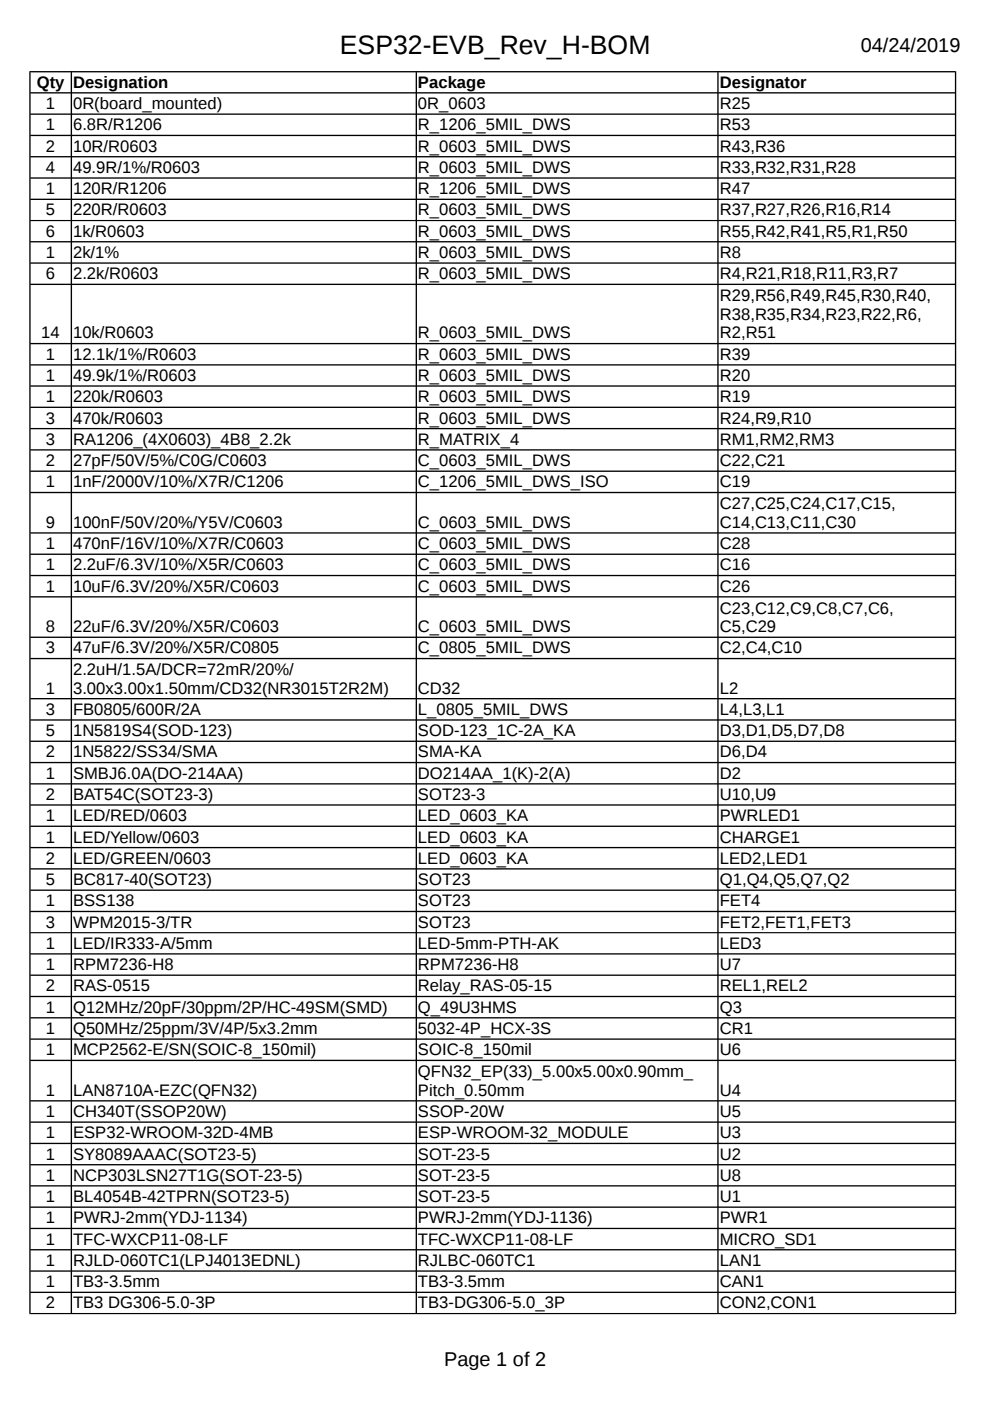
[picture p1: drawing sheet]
<svg xmlns="http://www.w3.org/2000/svg" width="210mm" height="297mm" viewBox="0 0 210 297" stroke-linecap="round" stroke-linejoin="round" font-family="sans-serif">
<defs><g id="words">
<text font-size="5.6" x="72.1" y="11.5">ESP32-EVB_Rev_H-BOM</text>
<g font-size="4.2">
<text x="182.5" y="11">04/24/2019</text>
<text x="94.2" y="289.6">Page 1 of 2</text>
</g>
<g font-size="3.5">
<text x="7.8" y="18.6">Qty</text>
<text x="9.7" y="23.1">1</text>
<text x="15.5" y="18.6">Designation</text>
<text x="15.5" y="23.1">0R(board_mounted)</text>
<text x="88.6" y="18.6">Package</text>
<text x="88.6" y="23.1">0R_0603</text>
<text x="152.6" y="18.6">Designator</text>
<text x="152.6" y="23.1">R25</text>
<text x="9.7" y="27.6">1</text>
<text x="15.5" y="27.6">6.8R/R1206</text>
<text x="88.6" y="27.6">R_1206_5MIL_DWS</text>
<text x="152.6" y="27.6">R53</text>
<text x="9.7" y="32.1">2</text>
<text x="15.5" y="32.1">10R/R0603</text>
<text x="88.6" y="32.1">R_0603_5MIL_DWS</text>
<text x="152.6" y="32.1">R43,R36</text>
<text x="9.7" y="36.7">4</text>
<text x="9.7" y="41.2">1</text>
<text x="15.5" y="36.7">49.9R/1%/R0603</text>
<text x="15.5" y="41.2">120R/R1206</text>
<text x="88.6" y="36.7">R_0603_5MIL_DWS</text>
<text x="88.6" y="41.2">R_1206_5MIL_DWS</text>
<text x="152.6" y="36.7">R33,R32,R31,R28</text>
<text x="152.6" y="41.2">R47</text>
<text x="9.7" y="45.7">5</text>
<text x="15.5" y="45.7">220R/R0603</text>
<text x="88.6" y="45.7">R_0603_5MIL_DWS</text>
<text x="152.6" y="45.7">R37,R27,R26,R16,R14</text>
<text x="9.7" y="50.2">6</text>
<text x="15.5" y="50.2">1k/R0603</text>
<text x="88.6" y="50.2">R_0603_5MIL_DWS</text>
<text x="152.6" y="50.2">R55,R42,R41,R5,R1,R50</text>
<text x="9.7" y="54.7">1</text>
<text x="9.7" y="59.2">6</text>
<text x="15.5" y="54.7">2k/1%</text>
<text x="15.5" y="59.2">2.2k/R0603</text>
<text x="88.6" y="54.7">R_0603_5MIL_DWS</text>
<text x="88.6" y="59.2">R_0603_5MIL_DWS</text>
<text x="152.6" y="54.7">R8</text>
<text x="152.6" y="59.2">R4,R21,R18,R11,R3,R7</text>
<text x="152.6" y="63.9">R29,R56,R49,R45,R30,R40,</text>
<text x="8.7" y="71.8">14</text>
<text x="15.5" y="71.8">10k/R0603</text>
<text x="88.6" y="71.8">R_0603_5MIL_DWS</text>
<text x="152.6" y="67.8">R38,R35,R34,R23,R22,R6,</text>
<text x="152.6" y="71.8">R2,R51</text>
<text x="9.7" y="76.3">1</text>
<text x="15.5" y="76.3">12.1k/1%/R0603</text>
<text x="88.6" y="76.3">R_0603_5MIL_DWS</text>
<text x="152.6" y="76.3">R39</text>
<text x="9.7" y="80.8">1</text>
<text x="15.5" y="80.8">49.9k/1%/R0603</text>
<text x="88.6" y="80.8">R_0603_5MIL_DWS</text>
<text x="152.6" y="80.8">R20</text>
<text x="9.7" y="85.3">1</text>
<text x="9.7" y="89.8">3</text>
<text x="15.5" y="85.3">220k/R0603</text>
<text x="15.5" y="89.8">470k/R0603</text>
<text x="88.6" y="85.3">R_0603_5MIL_DWS</text>
<text x="88.6" y="89.8">R_0603_5MIL_DWS</text>
<text x="152.6" y="85.3">R19</text>
<text x="152.6" y="89.8">R24,R9,R10</text>
<text x="9.7" y="94.3">3</text>
<text x="15.5" y="94.3">RA1206_(4X0603)_4B8_2.2k</text>
<text x="88.6" y="94.3">R_MATRIX_4</text>
<text x="152.6" y="94.3">RM1,RM2,RM3</text>
<text x="9.7" y="98.8">2</text>
<text x="15.5" y="98.8">27pF/50V/5%/C0G/C0603</text>
<text x="88.6" y="98.8">C_0603_5MIL_DWS</text>
<text x="152.6" y="98.8">C22,C21</text>
<text x="9.7" y="103.3">1</text>
<text x="15.5" y="103.3">1nF/2000V/10%/X7R/C1206</text>
<text x="88.6" y="103.3">C_1206_5MIL_DWS_ISO</text>
<text x="152.6" y="103.3">C19</text>
<text x="152.6" y="108">C27,C25,C24,C17,C15,</text>
<text x="9.7" y="111.9">9</text>
<text x="15.5" y="111.9">100nF/50V/20%/Y5V/C0603</text>
<text x="88.6" y="111.9">C_0603_5MIL_DWS</text>
<text x="152.6" y="111.9">C14,C13,C11,C30</text>
<text x="9.7" y="116.4">1</text>
<text x="15.5" y="116.4">470nF/16V/10%/X7R/C0603</text>
<text x="88.6" y="116.4">C_0603_5MIL_DWS</text>
<text x="152.6" y="116.4">C28</text>
<text x="9.7" y="120.9">1</text>
<text x="9.7" y="125.4">1</text>
<text x="15.5" y="120.9">2.2uF/6.3V/10%/X5R/C0603</text>
<text x="15.5" y="125.4">10uF/6.3V/20%/X5R/C0603</text>
<text x="88.6" y="120.9">C_0603_5MIL_DWS</text>
<text x="88.6" y="125.4">C_0603_5MIL_DWS</text>
<text x="152.6" y="120.9">C16</text>
<text x="152.6" y="125.4">C26</text>
<text x="152.6" y="130.1">C23,C12,C9,C8,C7,C6,</text>
<text x="9.7" y="134.1">8</text>
<text x="15.5" y="134.1">22uF/6.3V/20%/X5R/C0603</text>
<text x="88.6" y="134.1">C_0603_5MIL_DWS</text>
<text x="152.6" y="134.1">C5,C29</text>
<text x="9.7" y="138.5">3</text>
<text x="15.5" y="138.5">47uF/6.3V/20%/X5R/C0805</text>
<text x="15.5" y="143.1">2.2uH/1.5A/DCR=72mR/20%/</text>
<text x="88.6" y="138.5">C_0805_5MIL_DWS</text>
<text x="152.6" y="138.5">C2,C4,C10</text>
<text x="9.7" y="147.1">1</text>
<text x="15.5" y="147">3.00x3.00x1.50mm/CD32(NR3015T2R2M)</text>
<text x="88.6" y="147.1">CD32</text>
<text x="152.6" y="147.1">L2</text>
<text x="9.7" y="151.6">3</text>
<text x="15.5" y="151.6">FB0805/600R/2A</text>
<text x="88.6" y="151.6">L_0805_5MIL_DWS</text>
<text x="152.6" y="151.6">L4,L3,L1</text>
<text x="9.7" y="156.1">5</text>
<text x="9.7" y="160.6">2</text>
<text x="15.5" y="156.1">1N5819S4(SOD-123)</text>
<text x="15.5" y="160.6">1N5822/SS34/SMA</text>
<text x="88.6" y="156.1">SOD-123_1C-2A_KA</text>
<text x="88.6" y="160.6">SMA-KA</text>
<text x="152.6" y="156.1">D3,D1,D5,D7,D8</text>
<text x="152.6" y="160.6">D6,D4</text>
<text x="9.7" y="165.1">1</text>
<text x="15.5" y="165.1">SMBJ6.0A(DO-214AA)</text>
<text x="88.6" y="165.1">DO214AA_1(K)-2(A)</text>
<text x="152.6" y="165.1">D2</text>
<text x="9.7" y="169.6">2</text>
<text x="15.5" y="169.6">BAT54C(SOT23-3)</text>
<text x="88.6" y="169.6">SOT23-3</text>
<text x="152.6" y="169.6">U10,U9</text>
<text x="9.7" y="174.1">1</text>
<text x="9.7" y="178.6">1</text>
<text x="15.5" y="174.1">LED/RED/0603</text>
<text x="15.5" y="178.6">LED/Yellow/0603</text>
<text x="88.6" y="174.1">LED_0603_KA</text>
<text x="88.6" y="178.6">LED_0603_KA</text>
<text x="152.6" y="174.1">PWRLED1</text>
<text x="152.6" y="178.6">CHARGE1</text>
<text x="9.7" y="183.1">2</text>
<text x="15.5" y="183.1">LED/GREEN/0603</text>
<text x="88.6" y="183.1">LED_0603_KA</text>
<text x="152.6" y="183.1">LED2,LED1</text>
<text x="9.7" y="187.6">5</text>
<text x="15.5" y="187.6">BC817-40(SOT23)</text>
<text x="88.6" y="187.6">SOT23</text>
<text x="152.6" y="187.6">Q1,Q4,Q5,Q7,Q2</text>
<text x="9.7" y="192.2">1</text>
<text x="9.7" y="196.7">3</text>
<text x="15.5" y="192.2">BSS138</text>
<text x="15.5" y="196.7">WPM2015-3/TR</text>
<text x="88.6" y="192.2">SOT23</text>
<text x="88.6" y="196.7">SOT23</text>
<text x="152.6" y="192.2">FET4</text>
<text x="152.6" y="196.7">FET2,FET1,FET3</text>
<text x="9.7" y="201.2">1</text>
<text x="15.5" y="201.2">LED/IR333-A/5mm</text>
<text x="88.6" y="201.2">LED-5mm-PTH-AK</text>
<text x="152.6" y="201.2">LED3</text>
<text x="9.7" y="205.7">1</text>
<text x="15.5" y="205.7">RPM7236-H8</text>
<text x="88.6" y="205.7">RPM7236-H8</text>
<text x="152.6" y="205.7">U7</text>
<text x="9.7" y="210.2">2</text>
<text x="9.7" y="214.7">1</text>
<text x="15.5" y="210.2">RAS-0515</text>
<text x="15.5" y="214.7">Q12MHz/20pF/30ppm/2P/HC-49SM(SMD)</text>
<text x="88.6" y="210.2">Relay_RAS-05-15</text>
<text x="88.6" y="214.7">Q_49U3HMS</text>
<text x="152.6" y="210.2">REL1,REL2</text>
<text x="152.6" y="214.7">Q3</text>
<text x="9.7" y="219.2">1</text>
<text x="15.5" y="219.2">Q50MHz/25ppm/3V/4P/5x3.2mm</text>
<text x="88.6" y="219.2">5032-4P_HCX-3S</text>
<text x="152.6" y="219.2">CR1</text>
<text x="9.7" y="223.7">1</text>
<text x="15.5" y="223.7">MCP2562-E/SN(SOIC-8_150mil)</text>
<text x="88.6" y="223.7">SOIC-8_150mil</text>
<text x="152.6" y="223.7">U6</text>
<text x="9.7" y="232.3">1</text>
<text x="15.5" y="232.3">LAN8710A-EZC(QFN32)</text>
<text x="88.6" y="228.4">QFN32_EP(33)_5.00x5.00x0.90mm_</text>
<text x="88.6" y="232.3">Pitch_0.50mm</text>
<text x="152.6" y="232.3">U4</text>
<text x="9.7" y="236.8">1</text>
<text x="15.5" y="236.8">CH340T(SSOP20W)</text>
<text x="88.6" y="236.8">SSOP-20W</text>
<text x="152.6" y="236.8">U5</text>
<text x="9.7" y="241.3">1</text>
<text x="9.7" y="245.9">1</text>
<text x="15.5" y="241.3">ESP32-WROOM-32D-4MB</text>
<text x="15.5" y="245.9">SY8089AAAC(SOT23-5)</text>
<text x="88.6" y="241.3">ESP-WROOM-32_MODULE</text>
<text x="88.6" y="245.9">SOT-23-5</text>
<text x="152.6" y="241.3">U3</text>
<text x="152.6" y="245.9">U2</text>
<text x="9.7" y="250.4">1</text>
<text x="15.5" y="250.4">NCP303LSN27T1G(SOT-23-5)</text>
<text x="88.6" y="250.4">SOT-23-5</text>
<text x="152.6" y="250.4">U8</text>
<text x="9.7" y="254.9">1</text>
<text x="15.5" y="254.9">BL4054B-42TPRN(SOT23-5)</text>
<text x="88.6" y="254.9">SOT-23-5</text>
<text x="152.6" y="254.9">U1</text>
<text x="9.7" y="259.4">1</text>
<text x="9.7" y="263.9">1</text>
<text x="15.5" y="259.4">PWRJ-2mm(YDJ-1134)</text>
<text x="15.5" y="263.9">TFC-WXCP11-08-LF</text>
<text x="88.6" y="259.4">PWRJ-2mm(YDJ-1136)</text>
<text x="88.6" y="263.9">TFC-WXCP11-08-LF</text>
<text x="152.6" y="259.4">PWR1</text>
<text x="152.6" y="263.9">MICRO_SD1</text>
<text x="9.7" y="268.4">1</text>
<text x="15.5" y="268.4">RJLD-060TC1(LPJ4013EDNL)</text>
<text x="88.6" y="268.4">RJLBC-060TC1</text>
<text x="152.6" y="268.4">LAN1</text>
<text x="9.7" y="272.9">1</text>
<text x="15.5" y="272.9">TB3-3.5mm</text>
<text x="88.6" y="272.9">TB3-3.5mm</text>
<text x="152.6" y="272.9">CAN1</text>
<text x="9.7" y="277.4">2</text>
<text x="15.5" y="277.4">TB3 DG306-5.0-3P</text>
<text x="88.6" y="277.4">TB3-DG306-5.0_3P</text>
<text x="152.6" y="277.4">CON2,CON1</text>
</g>
</g></defs>
<g fill="#000">
<path d="M6.2 15.1h196.5l-.2 .2h-196z" fill-rule="evenodd"/>
<path d="M6.3 19.7l.2-.2h196l.1 .2-.1 .1h-196z" fill-rule="evenodd"/>
<path d="M6.3 24.2l.2-.1h196l.1 .1-.1 .1h-196z" fill-rule="evenodd"/>
<path d="M6.5 28.6h196l.1 .1-.1 .2h-196l-.2-.2z" fill-rule="evenodd"/>
<path d="M6.5 33.1h196l.1 .1-.1 .2h-196l-.2-.2z" fill-rule="evenodd"/>
<path d="M6.5 37.6h196l.1 .1-.1 .2h-196l-.2-.2z" fill-rule="evenodd"/>
<path d="M6.3 42.3l.2-.2h196l.1 .2-.1 .1h-196z" fill-rule="evenodd"/>
<path d="M6.3 46.7h196.3l-.1 .2h-196z" fill-rule="evenodd"/>
<path d="M6.3 51.3l.2-.2h196l.1 .2-.1 .1h-196z" fill-rule="evenodd"/>
<path d="M6.3 55.8l.2-.2h196l.1 .2-.1 .1h-196z" fill-rule="evenodd"/>
<path d="M6.5 60.1h196l.1 .2-.1 .1h-196l-.2-.1z" fill-rule="evenodd"/>
<path d="M6.5 72.7h196l.1 .1-.1 .2h-196l-.2-.2z" fill-rule="evenodd"/>
<path d="M6.3 77.4l.2-.2h196l.1 .2-.1 .1h-196z" fill-rule="evenodd"/>
<path d="M6.5 81.7h196l.1 .1-.1 .2h-196l-.2-.2z" fill-rule="evenodd"/>
<path d="M6.3 86.4l.2-.2h196l.1 .2-.1 .1h-196z" fill-rule="evenodd"/>
<path d="M6.3 90.9l.2-.2h196l.1 .2-.1 .1h-196z" fill-rule="evenodd"/>
<path d="M6.5 95.2h196l.1 .2-.1 .1h-196l-.2-.1z" fill-rule="evenodd"/>
<path d="M6.5 99.8h196l.1 .1-.1 .1h-196l-.2-.1z" fill-rule="evenodd"/>
<path d="M6.5 104.3h196l.1 .1-.1 .2h-196l-.2-.2z" fill-rule="evenodd"/>
<path d="M6.3 113l.2-.1h196l.1 .1-.1 .1h-196z" fill-rule="evenodd"/>
<path d="M6.3 117.5l.2-.1h196l.1 .1-.1 .2h-196z" fill-rule="evenodd"/>
<path d="M6.3 122l.2-.1h196l.1 .1-.1 .2h-196z" fill-rule="evenodd"/>
<path d="M6.5 126.4h196l.1 .1-.1 .2h-196l-.2-.2z" fill-rule="evenodd"/>
<path d="M6.3 135.1l.2-.1h196l.1 .1-.1 .2h-196z" fill-rule="evenodd"/>
<path d="M6.3 139.6l.2-.1h196l.1 .1-.1 .2h-196z" fill-rule="evenodd"/>
<path d="M6.3 148.1l.2-.1h196l.1 .1-.1 .2h-196z" fill-rule="evenodd"/>
<path d="M6.5 152.5h196l.1 .1-.1 .2h-196l-.2-.2z" fill-rule="evenodd"/>
<path d="M6.3 157.2l.2-.2h196l.1 .2-.1 .1h-196z" fill-rule="evenodd"/>
<path d="M6.3 161.7l.2-.2h196l.1 .2-.1 .1h-196z" fill-rule="evenodd"/>
<path d="M6.3 166.2l.2-.1h196l.1 .1-.1 .1h-196z" fill-rule="evenodd"/>
<path d="M6.3 170.7l.2-.2h196l.1 .2-.1 .1h-196z" fill-rule="evenodd"/>
<path d="M6.3 175.2l.2-.2h196l.1 .2-.1 .1h-196z" fill-rule="evenodd"/>
<path d="M6.3 179.7l.2-.1h196l.1 .1-.1 .1h-196z" fill-rule="evenodd"/>
<path d="M6.5 184.1h196l.1 .1-.1 .2h-196l-.2-.2z" fill-rule="evenodd"/>
<path d="M6.3 188.7l.2-.1h196l.1 .1-.1 .2h-196z" fill-rule="evenodd"/>
<path d="M6.3 193.3l.2-.2h196l.1 .2-.1 .1h-196z" fill-rule="evenodd"/>
<path d="M6.3 197.8l.2-.2h196l.1 .2z" fill-rule="evenodd"/>
<path d="M6.3 202.2l.2-.1h196l.1 .1-.1 .2h-196z" fill-rule="evenodd"/>
<path d="M6.3 206.8l.2-.2h196l.1 .2-.1 .1h-196z" fill-rule="evenodd"/>
<path d="M6.3 211.3l.2-.2h196l.1 .2-.1 .1h-196z" fill-rule="evenodd"/>
<path d="M6.3 215.8l.2-.1h196l.1 .1-.1 .1h-196z" fill-rule="evenodd"/>
<path d="M6.3 220.3l.2-.1h196l.1 .1-.1 .2h-196z" fill-rule="evenodd"/>
<path d="M6.5 224.7h196l.1 .1-.1 .2h-196l-.2-.2z" fill-rule="evenodd"/>
<path d="M6.5 233.3h196l.1 .1-.1 .1h-196l-.2-.1z" fill-rule="evenodd"/>
<path d="M6.3 237.9l.2-.1h196l.1 .1-.1 .2h-196z" fill-rule="evenodd"/>
<path d="M6.3 242.4l.2-.1h196l.1 .1-.1 .2h-196z" fill-rule="evenodd"/>
<path d="M6.3 246.9l.2-.1h196l.1 .1-.1 .2h-196z" fill-rule="evenodd"/>
<path d="M6.3 251.4l.2-.1h196l.1 .1-.1 .2h-196z" fill-rule="evenodd"/>
<path d="M6.5 255.8h196l.1 .1-.1 .2h-196l-.2-.2z" fill-rule="evenodd"/>
<path d="M6.2 15.1l.3 .2v263.1l-.3 .2z" fill-rule="evenodd"/>
<path d="M6.5 260.3h196l.1 .2-.1 .1h-196l-.2-.1z" fill-rule="evenodd"/>
<path d="M6.5 264.8h196l.1 .2-.1 .1h-196l-.2-.1z" fill-rule="evenodd"/>
<path d="M6.5 269.3h196l.1 .2-.1 .1h-196l-.2-.1z" fill-rule="evenodd"/>
<path d="M6.3 274l.2-.1h196l.1 .1-.1 .1h-196z" fill-rule="evenodd"/>
<path d="M6.2 278.6l.3-.2h196l.2 .2z" fill-rule="evenodd"/>
<path d="M15.1 15.2l.2 .1v263.1l-.2 .1-.1-.1v-263.1z" fill-rule="evenodd"/>
<path d="M88.3 15.2l.1 .1v263.1l-.1 .1-.2-.1v-263.1z" fill-rule="evenodd"/>
<path d="M152.2 15.2l.2 .1v263.1l-.2 .1-.1-.1v-263.1z" fill-rule="evenodd"/>
<path d="M202.6 15.2l.1-.1v263.5l-.2-.2v-263.1z" fill-rule="evenodd"/>
</g>
<use href="#words"/>
</svg>
